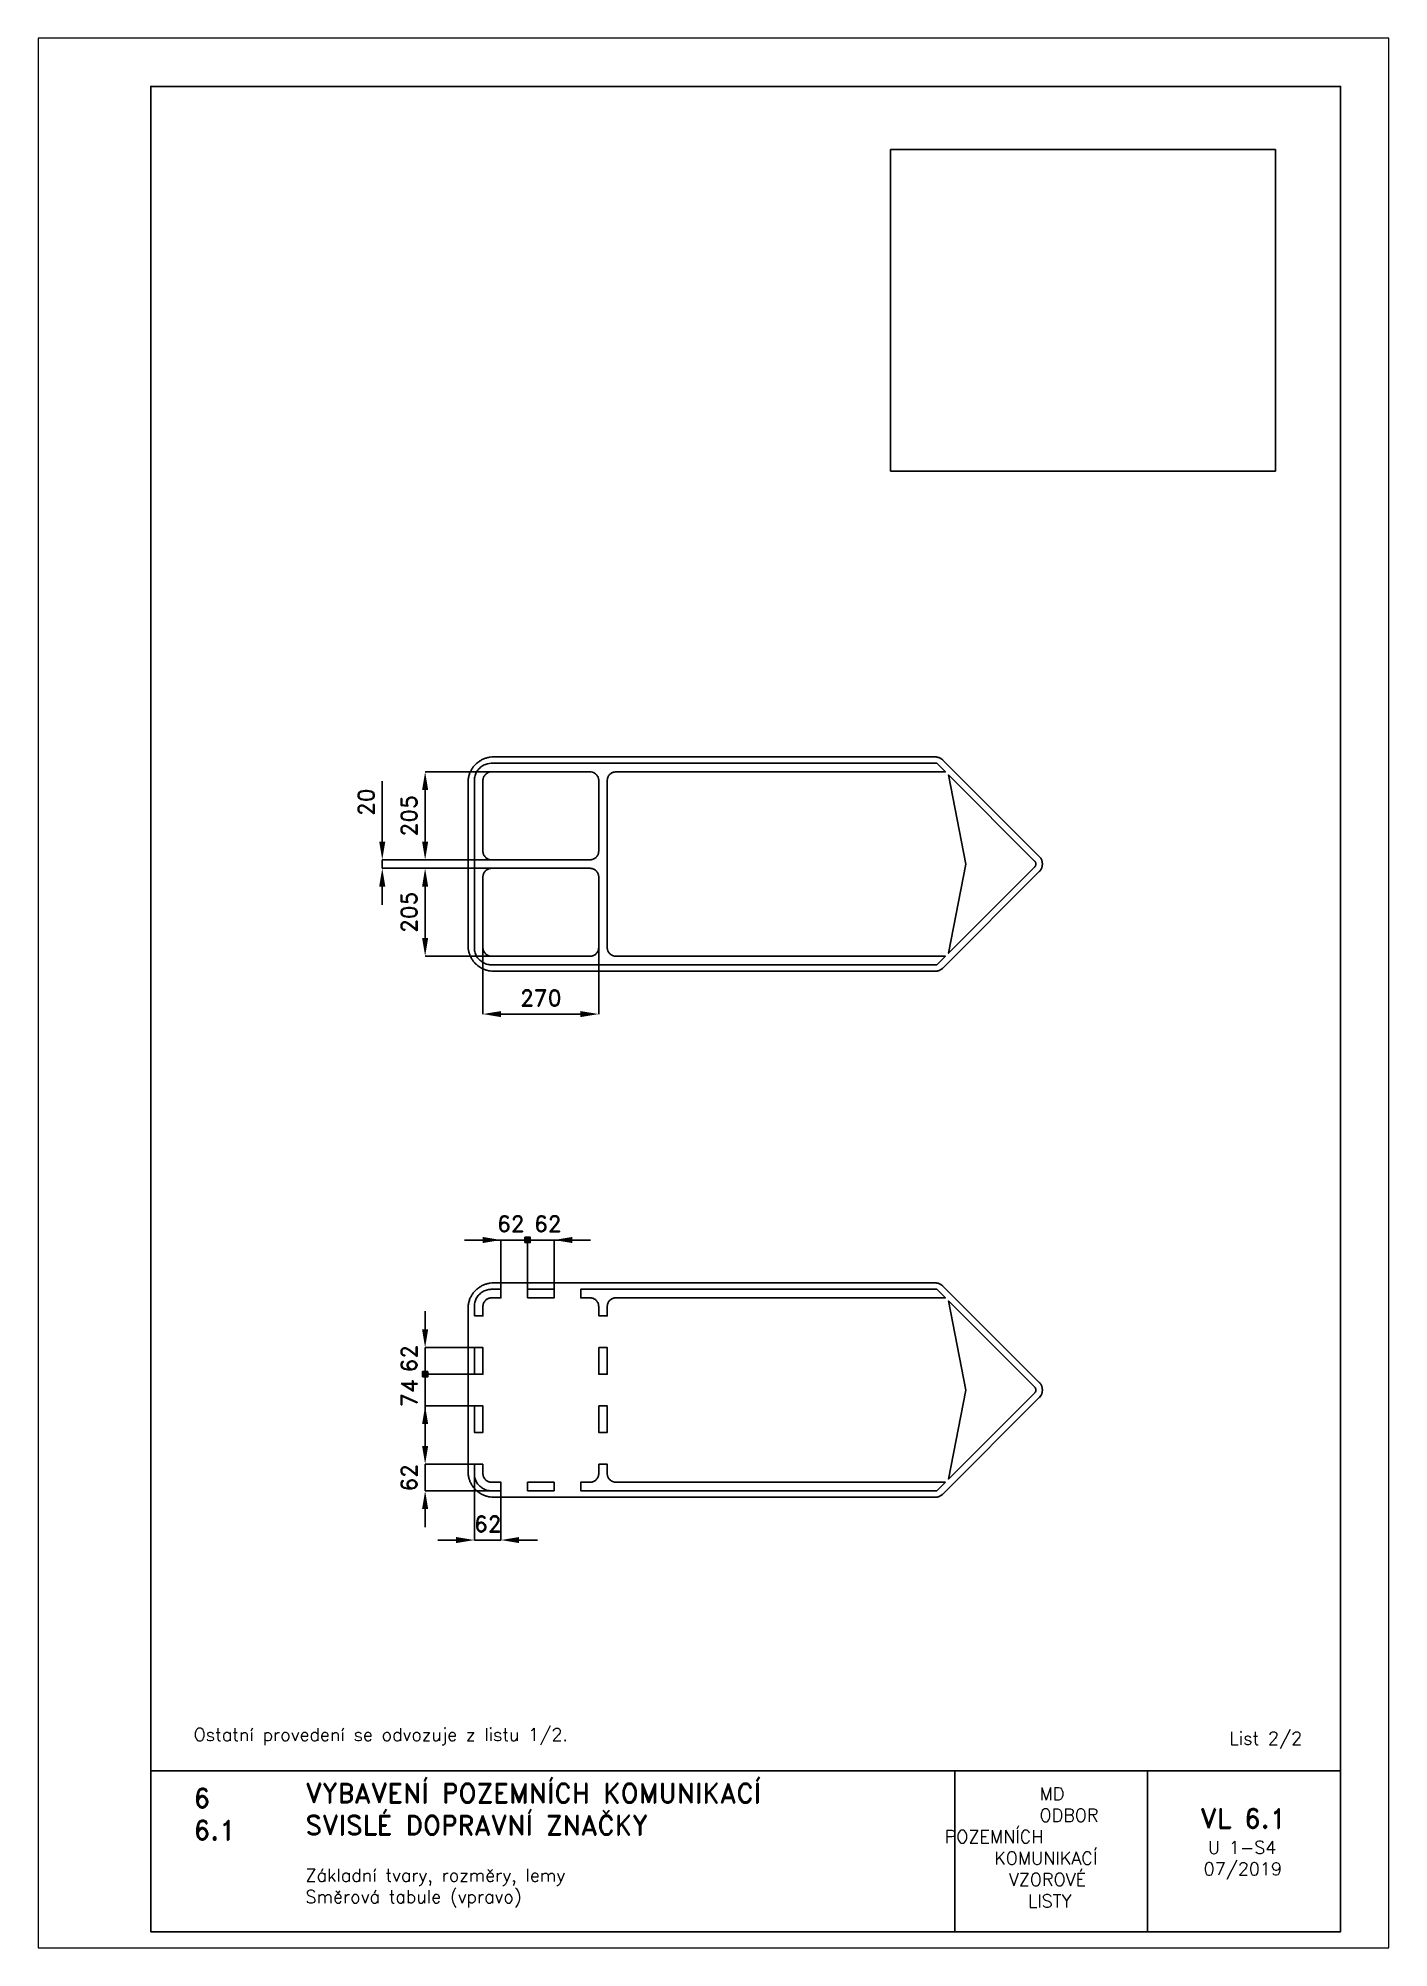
# Paper-space layout 'U1-S4-Směrová tabule (vpravo)-2' of a CAD drawing. Header units: millimetres. Extents: x 0 to 210, y 0 to 297.
# The model-space entities are those that its viewports show. They can reach past a viewport. Long polylines and large blocks are cut down to what shows.
import ezdxf

# ---------------------------------------------------------------- set-up
doc = ezdxf.new("R2010")
doc.units = ezdxf.units.MM
doc.header["$LTSCALE"] = 5
for name, color, linetype in [('Kóty', 2, 'Continuous'), ('Rozpiska', 7, 'Continuous'), ('Značka', 7, 'Continuous')]:
    doc.layers.add(name, color=color, linetype=linetype)
doc.layers.add('Rámeček', color=6, linetype='Continuous', plot=False)
doc.styles.get("Standard").update_dxf_attribs({"font": 'romand.shx', "height": 37.5})
doc.dimstyles.get("Standard").update_dxf_attribs({"dimtxt": 37.5, "dimasz": 42.5, "dimexe": 0.18, "dimexo": 0.0625, "dimgap": 18.75, "dimtad": 1, "dimdec": 0, "dimzin": 0, "dimdsep": 46, "dimtxsty": 'Standard', "dimcen": 0.09, "dimadec": 0, "dimazin": 0, "dimtfac": 1, "dimtdec": 0, "dimtofl": 0, "dimtmove": 0, "dimatfit": 3, "dimfxl": 1, "dimtolj": 1, "dimtzin": 0, "dimarcsym": 0})
picture_1 = doc.add_image_def('image2.png', size_in_pixel=(15824, 13226))

psp = doc.layouts.new('U1-S4-Směrová tabule (vpravo)-2')

# ---------------------------------------------------------------- texts
at = {"layer": 'Rozpiska', "color": 7, "attachment_point": 1}
for s, width, insert, char_height in [('\\A1;\\POstatní provedení se odvozuje z listu 1/2.{\\H2.02381x; }', 77.9986, (24.17, 37.5), 2), ('List 2/2', 13.9221, (185.21, 33.59), 2), ('6', 149.0422, (24.17, 24.77), 3), ('{\\C6;VYBAVENÍ POZEMNÍCH KOMUNIKACÍ\\P}SVISLÉ DOPRAVNÍ ZNAČKY{\\H1.34524x; }', 149.0422, (41.56, 25.56), 3), ('\\pi14.7414;{\\C6;MD\\P\\pi2.36044;}ODBOR POZEMNÍCH{\\H1.57143x; }\\P\\pi7.69378;KOMUNIKACÍ{\\H1.5x; }\\P\\pi9.97949;{\\C6;VZOROVÉ\\H1.47619x; \\H0.67742x;\\P\\pi12.93187;LISTY\\H1.26984x; }', 33.1018, (140.95, 24.95), 2), ('\\pi1.03113;{\\H1.5x;\\C6;VL 6.1\\P\\pi2.22157;\\H0.66667x;U 1-S4\\H1.66666x; \\H0.6x;\\P\\pi1.5549;07/2019\\H1.80159x; }', 16.0623, (179.66, 21.61), 2), ('6.1', 149.0422, (24.17, 19.78), 3), ('{\\C6;Základní tvary, rozměry, lemy\\P}Směrová tabule (vpravo){\\H2.02381x; }', 149.0422, (41.56, 12.29), 2)]:
    psp.add_mtext_dynamic_manual_height_columns(s, width=width, gutter_width=100, heights=[0], dxfattribs=dict(at, insert=insert, char_height=char_height))

msp = doc.modelspace()

# ---------------------------------------------------------------- texts
at = {"layer": 'Kóty', "color": 2, "char_height": 37.5, "attachment_point": 5}
for insert in [(3099.9, 637.5), (3186.1, 637.5), (3046.1, -62.5)]:
    msp.add_mtext('\\A1;62', dxfattribs=dict(at, insert=insert))
at = {"layer": 'Kóty', "color": 2, "char_height": 37.5, "attachment_point": 5, "rotation": 90}
for s, insert in [('\\A1;62', (2862.5, 323.1)), ('\\A1;74', (2862.5, 242.7)), ('\\A1;62', (2862.5, 45.3))]:
    msp.add_mtext(s, dxfattribs=dict(at, insert=insert))

# ---------------------------------------------------------------- blocks, each defined once
blk = doc.blocks.new('*D9')
at = {"layer": 'Defpoints', "color": 0, "transparency": 16777216}
for p in [(3034.8, 1299.2), (3304.8, 1300.9), (3304.8, 1127.1)]:
    blk.add_point(p, dxfattribs=at)
at = {"layer": 'Kóty', "color": 0, "lineweight": -2, "transparency": 16777216}
for p, q in [((3034.8, 1299.2), (3034.8, 1126.9)), ((3304.8, 1300.9), (3304.8, 1126.9)), ((3077.3, 1127.1), (3262.3, 1127.1))]:
    blk.add_line(p, q, dxfattribs=at)
at = {"layer": 'Kóty', "color": 0, "transparency": 16777216}
for points in [[(3077.3, 1134.1), (3077.3, 1120), (3034.8, 1127.1)], [(3262.3, 1134.1), (3262.3, 1120), (3304.8, 1127.1)]]:
    blk.add_solid(points, dxfattribs=at)
at = {"layer": 'Kóty', "color": 0, "transparency": 16777216, "insert": (3169.8, 1164.6), "char_height": 37.5, "attachment_point": 5}
blk.add_mtext('\\A1;270', dxfattribs=at)
blk = doc.blocks.new('*D10')
at = {"layer": 'Defpoints', "color": 0, "transparency": 16777216}
for p in [(2900, 1467.1), (3145.4, 1467.1), (3138.6, 1262.1)]:
    blk.add_point(p, dxfattribs=at)
at = {"layer": 'Kóty', "color": 0, "lineweight": -2, "transparency": 16777216}
for p, q in [((3145.3, 1467.1), (2899.8, 1467.1)), ((2900, 1304.6), (2900, 1424.6)), ((3138.5, 1262.1), (2899.8, 1262.1))]:
    blk.add_line(p, q, dxfattribs=at)
at = {"layer": 'Kóty', "color": 0, "transparency": 16777216}
for points in [[(2892.9, 1424.6), (2907.1, 1424.6), (2900, 1467.1)], [(2892.9, 1304.6), (2907.1, 1304.6), (2900, 1262.1)]]:
    blk.add_solid(points, dxfattribs=at)
at = {"layer": 'Kóty', "color": 0, "transparency": 16777216, "insert": (2862.5, 1364.6), "char_height": 37.5, "attachment_point": 5, "rotation": 90}
blk.add_mtext('\\A1;205', dxfattribs=at)
blk = doc.blocks.new('*D11')
at = {"layer": 'Defpoints', "color": 0, "transparency": 16777216}
for p in [(2900, 1692.1), (3054.8, 1692.1), (3067.3, 1487.1)]:
    blk.add_point(p, dxfattribs=at)
at = {"layer": 'Kóty', "color": 0, "lineweight": -2, "transparency": 16777216}
for p, q in [((3054.8, 1692.1), (2899.8, 1692.1)), ((2900, 1529.6), (2900, 1649.6)), ((3067.2, 1487.1), (2899.8, 1487.1))]:
    blk.add_line(p, q, dxfattribs=at)
at = {"layer": 'Kóty', "color": 0, "transparency": 16777216}
for points in [[(2892.9, 1649.6), (2907.1, 1649.6), (2900, 1692.1)], [(2892.9, 1529.6), (2907.1, 1529.6), (2900, 1487.1)]]:
    blk.add_solid(points, dxfattribs=at)
at = {"layer": 'Kóty', "color": 0, "transparency": 16777216, "insert": (2862.5, 1589.6), "char_height": 37.5, "attachment_point": 5, "rotation": 90}
blk.add_mtext('\\A1;205', dxfattribs=at)
blk = doc.blocks.new('*D12')
at = {"layer": 'Defpoints', "color": 0, "transparency": 16777216}
for p in [(2800, 1487.1), (3067.2, 1487.1), (3072.8, 1467.1)]:
    blk.add_point(p, dxfattribs=at)
at = {"layer": 'Kóty', "color": 0, "lineweight": -2, "transparency": 16777216}
for p, q in [((2800, 1529.6), (2800, 1670.3)), ((3067.2, 1487.1), (2799.8, 1487.1)), ((3072.7, 1467.1), (2799.8, 1467.1)), ((2800, 1424.6), (2800, 1382.1))]:
    blk.add_line(p, q, dxfattribs=at)
at = {"layer": 'Kóty', "color": 0, "transparency": 16777216}
for points in [[(2792.9, 1529.6), (2807.1, 1529.6), (2800, 1487.1)], [(2792.9, 1424.6), (2807.1, 1424.6), (2800, 1467.1)]]:
    blk.add_solid(points, dxfattribs=at)
at = {"layer": 'Kóty', "color": 0, "transparency": 16777216, "insert": (2762.5, 1621.2), "char_height": 37.5, "attachment_point": 5, "rotation": 90}
blk.add_mtext('\\A1;20', dxfattribs=at)

# ---------------------------------------------------------------- dimensions: what is measured, and where the dimension line sits
at = {"layer": 'Kóty', "color": 2}
for base, p1, p2, picture, middle in [((2800, 1487.1), (3072.8, 1467.1), (3067.2, 1487.1), '*D12', (2762.5, 1621.2)), ((2900, 1692.1), (3067.3, 1487.1), (3054.8, 1692.1), '*D11', (2862.5, 1589.6)), ((2900, 1467.1), (3138.6, 1262.1), (3145.4, 1467.1), '*D10', (2862.5, 1364.6))]:
    dim = msp.add_linear_dim(base=base, p1=p1, p2=p2, angle=90, dimstyle='Standard', dxfattribs=at)
    dim.commit()
    dim.dimension.update_dxf_attribs({"geometry": picture, "text_midpoint": middle})
dim = msp.add_linear_dim(base=(3304.8, 1127.1), p1=(3034.8, 1299.2), p2=(3304.8, 1300.9), dimstyle='Standard', dxfattribs=at)
dim.commit()
dim.dimension.update_dxf_attribs({"geometry": '*D9', "text_midpoint": (3169.8, 1164.6)})

# ---------------------------------------------------------------- hatches: boundary and pattern name
at = {"layer": 'Kóty'}
h = msp.add_hatch(color=256, dxfattribs=at)
h.dxf.hatch_style = 1
h.paths.add_polyline_path([(3132.6, 593.9), (3145.1, 593.9), (3145.1, 606.4), (3132.6, 606.4)])
h = msp.add_hatch(color=256, dxfattribs=at)
h.dxf.hatch_style = 1
h.paths.add_polyline_path([(2893.6, 280.7), (2906.1, 280.7), (2906.1, 293.2), (2893.6, 293.2)])

# ---------------------------------------------------------------- linework, layer by layer
at = {"layer": 'Kóty', "color": 2}
for p, q in [((3034.3, 600), (2991.8, 600)), ((3181.3, 600), (3053.8, 600)), ((3076.8, 485.1), (3076.8, 600.2)), ((3138.8, 485.1), (3138.8, 600.2)), ((3138.8, 485.1), (3138.8, 600.2)), ((3181.3, 600), (3223.8, 600)), ((3200.8, 485.1), (3200.8, 600.2)), ((3285.8, 600), (3243.3, 600)), ((2900, 391.5), (2900, 434)), ((3014.8, 349), (2899.8, 349)), ((2900, 349), (2900, 128)), ((3014.8, 287), (2899.8, 287)), ((3014.8, 287), (2899.8, 287)), ((3014.8, 213), (2899.8, 213)), ((2900, 119.5), (2900, 162)), ((3034.8, 77), (2899.8, 77)), ((3014.8, 76.9), (3014.8, -100.2)), ((3076.8, 15), (2899.8, 15)), ((3076.8, 14.9), (3076.8, -100.2)), ((2900, -70), (2900, -27.5)), ((2972.3, -100), (2929.8, -100)), ((3161.8, -100), (3119.3, -100))]:
    msp.add_line(p, q, dxfattribs=at)
for points in [[(2800, 1467.1), (2800, 1487.1)], [(2900, 15), (2900, 77)], [(3014.8, -100), (3076.8, -100)]]:
    msp.add_lwpolyline(points, dxfattribs=at)
at = {"layer": 'Kóty'}
for points in [[(3132.6, 593.9), (3145.1, 593.9), (3145.1, 606.4), (3132.6, 606.4)], [(2893.6, 280.7), (2906.1, 280.7), (2906.1, 293.2), (2893.6, 293.2)]]:
    msp.add_lwpolyline(points, close=True, dxfattribs=at)
at = {"layer": 'Kóty', "color": 2}
for points in [[(3034.3, 607.1), (3034.3, 592.9), (3076.8, 600)], [(3243.3, 607.1), (3243.3, 592.9), (3200.8, 600)], [(2892.9, 391.5), (2907.1, 391.5), (2900, 349)], [(2892.9, 170.5), (2907.1, 170.5), (2900, 213)], [(2892.9, 119.5), (2907.1, 119.5), (2900, 77)], [(2892.9, -27.5), (2907.1, -27.5), (2900, 15)], [(2972.3, -92.9), (2972.3, -107.1), (3014.8, -100)], [(3119.3, -92.9), (3119.3, -107.1), (3076.8, -100)]]:
    msp.add_solid(points, dxfattribs=at)
at = {"layer": 'Značka', "color": 5}
for points in [[(3206, 1227.1), (3060, 1227.1), (3059.8, 1227.1), (3059.5, 1227.1, -0.032179), (3051.8, 1227.6, -0.03545), (3044.2, 1229.2, -0.036267), (3036.8, 1231.7, -0.034417), (3029.9, 1235.2, -0.033724), (3023.4, 1239.5, -0.034085), (3017.6, 1244.6, -0.034208), (3012.4, 1250.5, -0.034232), (3008.1, 1256.9, -0.034045), (3004.6, 1263.9, -0.033413), (3002.1, 1271.2, -0.034125), (3000.5, 1278.8, -0.036745), (3000, 1286.6), (3000, 1286.8), (3000, 1287.1), (3000, 1667.1), (3000, 1667.3), (3000, 1667.5, -0.032181), (3000.5, 1675.3, -0.035445), (3002.1, 1682.9, -0.036272), (3004.6, 1690.3, -0.034414), (3008.1, 1697.2, -0.033711), (3012.4, 1703.7, -0.034082), (3017.6, 1709.5, -0.03421), (3023.4, 1714.6, -0.034229), (3029.9, 1718.9, -0.034026), (3036.8, 1722.4, -0.033416), (3044.2, 1724.9, -0.034113), (3051.8, 1726.5, -0.036749), (3059.5, 1727.1), (3059.8, 1727.1), (3060, 1727.1), (3440, 1727.1), (3440.1, 1727.1), (4089.6, 1727.1), (4090, 1727.1), (4090.3, 1727.1, -0.033666), (4093.6, 1726.8, -0.035743), (4096.7, 1726, -0.035995), (4099.8, 1724.9, -0.034194), (4102.7, 1723.4, -0.028032), (4104.9, 1721.9, -0.030296), (4106.9, 1720.2), (4107.1, 1720), (4107.3, 1719.7), (4332.3, 1494.7), (4332.5, 1494.5), (4332.8, 1494.3, -0.033489), (4334.9, 1491.8, -0.035581), (4336.6, 1489, -0.036071), (4338, 1486, -0.034706), (4339, 1482.9, -0.034176), (4339.5, 1479.7, -0.034437), (4339.6, 1476.4, -0.034583), (4339.3, 1473.2, -0.034584), (4338.6, 1470, -0.034428), (4337.5, 1466.9, -0.033927), (4336, 1464, -0.028207), (4334.5, 1461.8, -0.030254), (4332.7, 1459.8), (4332.5, 1459.6), (4332.3, 1459.4), (4107.3, 1234.4), (4107.1, 1234.2), (4106.9, 1233.9, -0.033424), (4104.3, 1231.8, -0.035702), (4101.6, 1230.1, -0.036089), (4098.6, 1228.7, -0.034168), (4095.5, 1227.8, -0.028021), (4092.9, 1227.3, -0.030346), (4090.2, 1227.1), (4089.9, 1227.1), (4089.6, 1227.1), (3440, 1227.1), (3206, 1227.1)], [(3324.8, 1672.1), (3324.8, 1282.1), (3324.8, 1281.8), (3324.8, 1281.5, 0.033357), (3325.1, 1278.9, 0.035597), (3325.6, 1276.4, 0.03612), (3326.5, 1273.9, 0.034649), (3327.8, 1271.6, 0.034093), (3329.3, 1269.5, 0.034444), (3331, 1267.6, 0.034555), (3333.1, 1265.9, 0.034573), (3335.3, 1264.5, 0.03439), (3337.6, 1263.4, 0.033784), (3340.1, 1262.6, 0.028259), (3342.2, 1262.2, 0.030642), (3344.3, 1262.1), (3344.6, 1262.1), (3344.8, 1262.1), (4113.6, 1262.1), (4093.6, 1242.1), (3054.8, 1242.1), (3054.3, 1242.1), (3053.8, 1242.1, -0.033591), (3048.6, 1242.5, -0.035597), (3043.5, 1243.7, -0.036063), (3038.5, 1245.5, -0.034662), (3033.9, 1248, -0.034134), (3029.6, 1251, -0.034445), (3025.8, 1254.5, -0.034571), (3022.4, 1258.5, -0.0346), (3019.7, 1263, -0.034365), (3017.5, 1267.7, -0.03373), (3015.9, 1272.7, -0.028222), (3015.1, 1276.9, -0.030665), (3014.8, 1281.1), (3014.8, 1281.6), (3014.8, 1282.1), (3014.8, 1672.1), (3014.8, 1672.6, -0.002482), (3014.8, 1673.1, -0.033588), (3015.3, 1678.3, -0.035601), (3016.5, 1683.4, -0.036053), (3018.3, 1688.3, -0.034685), (3020.7, 1693, -0.034152), (3023.7, 1697.2, -0.034425), (3027.3, 1701.1, -0.034539), (3031.3, 1704.4, -0.034553), (3035.7, 1707.2, -0.034395), (3040.5, 1709.4, -0.033946), (3045.5, 1711), (3049.6, 1711.8), (3053.9, 1712.1), (3054.3, 1712.1), (3054.8, 1712.1), (4093.6, 1712.1), (4113.6, 1692.1), (3344.8, 1692.1), (3344.6, 1692.1), (3344.3, 1692.1), (3341.7, 1691.8), (3339.1, 1691.2, 0.036083), (3336.7, 1690.3, 0.034649), (3334.4, 1689.1, 0.034138), (3332.2, 1687.6, 0.034412), (3330.3, 1685.8, 0.034583), (3328.6, 1683.8, 0.034625), (3327.2, 1681.6, 0.034364), (3326.1, 1679.2, 0.03376), (3325.4, 1676.7, 0.028216), (3325, 1674.7, 0.030627), (3324.8, 1672.5, 0.00282), (3324.8, 1672.3), (3324.8, 1672.1)], [(3054.8, 1487.1), (3054.7, 1487.1), (3054.7, 1487.1), (3052.1, 1487.2), (3049.5, 1487.8), (3047.1, 1488.6), (3044.8, 1489.8), (3042.6, 1491.2, -0.034079), (3040.7, 1492.9, -0.034234), (3039, 1494.9, -0.034205), (3037.5, 1497, -0.03403), (3036.4, 1499.3, -0.033421), (3035.5, 1501.8, -0.034122), (3035, 1504.3, -0.036743), (3034.8, 1506.9), (3034.8, 1507), (3034.8, 1507.1), (3034.8, 1672.1), (3034.8, 1672.1), (3034.8, 1672.2, -0.032183), (3035, 1674.8, -0.035448), (3035.5, 1677.3, -0.03628), (3036.4, 1679.8, -0.034422), (3037.5, 1682.1, -0.033744), (3039, 1684.3, -0.034103), (3040.7, 1686.2), (3042.6, 1687.9), (3044.8, 1689.4), (3047.1, 1690.5), (3049.5, 1691.4), (3052.1, 1691.9), (3054.7, 1692.1), (3054.7, 1692.1), (3054.8, 1692.1), (3284.8, 1692.1), (3284.9, 1692.1), (3285, 1692.1), (3287.6, 1691.9), (3290.1, 1691.4), (3292.5, 1690.5), (3294.9, 1689.4), (3297, 1687.9, -0.034152), (3299, 1686.2, -0.03423), (3300.7, 1684.3, -0.034209), (3302.1, 1682.1, -0.034034), (3303.3, 1679.8, -0.033425), (3304.1, 1677.3, -0.034124), (3304.6, 1674.8, -0.036752), (3304.8, 1672.2), (3304.8, 1672.1), (3304.8, 1672.1), (3304.8, 1507.1), (3304.8, 1507), (3304.8, 1506.9, -0.032195), (3304.6, 1504.3, -0.035447), (3304.1, 1501.8, -0.036255), (3303.3, 1499.3, -0.034436), (3302.1, 1497, -0.033745), (3300.7, 1494.9, -0.034114), (3299, 1492.9, -0.034195), (3297, 1491.2, -0.034212), (3294.9, 1489.8, -0.034024), (3292.5, 1488.6, -0.033466), (3290.1, 1487.8, -0.03413), (3287.6, 1487.2, -0.036765), (3285, 1487.1), (3284.9, 1487.1), (3284.8, 1487.1), (3054.8, 1487.1)], [(4321.5, 1470), (4120.7, 1269.1), (4160.7, 1477.1), (4120.7, 1685), (4321.5, 1484.1), (4321.6, 1484), (4321.7, 1483.9, -0.033188), (4322.6, 1482.9, -0.035843), (4323.2, 1481.8, -0.036413), (4323.8, 1480.6, -0.034587), (4324.2, 1479.4, -0.033969), (4324.4, 1478.1, -0.034381), (4324.5, 1476.8, -0.034736), (4324.3, 1475.5, -0.0347), (4324, 1474.2, -0.034351), (4323.6, 1473, -0.034015), (4323, 1471.8, -0.028353), (4322.4, 1471, -0.030137), (4321.7, 1470.2), (4321.6, 1470.1), (4321.5, 1470)], [(3054.8, 1262.1), (3054.7, 1262.1), (3054.7, 1262.1), (3052.1, 1262.2, -0.035442), (3049.5, 1262.8, -0.036281), (3047.1, 1263.6, -0.034403), (3044.8, 1264.8, -0.03371), (3042.6, 1266.2, -0.034079), (3040.7, 1267.9, -0.034218), (3039, 1269.9, -0.034219), (3037.5, 1272, -0.03403), (3036.4, 1274.3, -0.033413), (3035.5, 1276.8, -0.034132), (3035, 1279.3, -0.036743), (3034.8, 1281.9), (3034.8, 1282), (3034.8, 1282.1), (3034.8, 1447.1), (3034.8, 1447.1), (3034.8, 1447.2, -0.032176), (3035, 1449.8, -0.035448), (3035.5, 1452.3, -0.03625), (3036.4, 1454.8, -0.034422), (3037.5, 1457.1, -0.033744), (3039, 1459.3, -0.034103), (3040.7, 1461.2, -0.034186), (3042.6, 1462.9, -0.034243), (3044.8, 1464.4), (3047.1, 1465.5), (3049.5, 1466.4), (3052.1, 1466.9), (3054.7, 1467.1), (3054.7, 1467.1), (3054.8, 1467.1), (3284.8, 1467.1), (3284.9, 1467.1), (3285, 1467.1, -0.032179), (3287.6, 1466.9, -0.035397), (3290.1, 1466.4, -0.036285), (3292.5, 1465.5, -0.034467), (3294.9, 1464.4, -0.033774), (3297, 1462.9, -0.034081), (3299, 1461.2, -0.03423), (3300.7, 1459.3, -0.034209), (3302.1, 1457.1, -0.034034), (3303.3, 1454.8, -0.033425), (3304.1, 1452.3, -0.034132), (3304.6, 1449.8, -0.036757), (3304.8, 1447.2), (3304.8, 1447.1), (3304.8, 1447.1), (3304.8, 1282.1), (3304.8, 1282), (3304.8, 1281.9, -0.032192), (3304.6, 1279.3, -0.035443), (3304.1, 1276.8, -0.036262), (3303.3, 1274.3, -0.034436), (3302.1, 1272, -0.033719), (3300.7, 1269.9, -0.034114), (3299, 1267.9, -0.034213), (3297, 1266.2, -0.034252), (3294.9, 1264.8, -0.034045), (3292.5, 1263.6, -0.033421), (3290.1, 1262.8, -0.034107), (3287.6, 1262.2, -0.036765), (3285, 1262.1), (3284.9, 1262.1), (3284.8, 1262.1), (3054.8, 1262.1)], [(3206, 0), (3060, 0), (3059.8, 0), (3059.5, 0, -0.03218), (3051.8, 0.5, -0.035443), (3044.2, 2.1, -0.036267), (3036.8, 4.6, -0.034421), (3029.9, 8.1, -0.033721), (3023.4, 12.4, -0.034085), (3017.6, 17.6, -0.034209), (3012.4, 23.4, -0.034229), (3008.1, 29.9, -0.034044), (3004.6, 36.8, -0.033412), (3002.1, 44.2, -0.034127), (3000.5, 51.8, -0.036745), (3000, 59.5), (3000, 59.8), (3000, 60), (3000, 440), (3000, 440.2), (3000, 440.5, -0.03218), (3000.5, 448.2, -0.035443), (3002.1, 455.8, -0.036265), (3004.6, 463.2, -0.03442), (3008.1, 470.1, -0.033723), (3012.4, 476.6, -0.034084), (3017.6, 482.4, -0.034207), (3023.4, 487.6, -0.034229), (3029.9, 491.9, -0.034048), (3036.8, 495.4, -0.033412), (3044.2, 497.9, -0.034129), (3051.8, 499.5, -0.036749), (3059.5, 500), (3059.8, 500), (3060, 500), (3440, 500), (3440.1, 500), (4089.6, 500), (4090, 500), (4090.3, 500, -0.033639), (4093.6, 499.7, -0.035698), (4096.7, 499, -0.035995), (4099.8, 497.9, -0.034194), (4102.7, 496.3, -0.028013), (4104.9, 494.8, -0.030278), (4106.9, 493.1), (4107.1, 492.9), (4107.3, 492.7), (4332.3, 267.7), (4332.5, 267.4), (4332.8, 267.2, -0.033471), (4334.9, 264.7, -0.035562), (4336.6, 261.9, -0.036075), (4338, 259, -0.034689), (4339, 255.8, -0.034177), (4339.5, 252.6, -0.034437), (4339.6, 249.3, -0.034584), (4339.3, 246.1, -0.034578), (4338.6, 242.9, -0.034414), (4337.5, 239.8, -0.033916), (4336, 236.9), (4334.5, 234.7), (4332.7, 232.7), (4332.5, 232.5), (4332.3, 232.3), (4107.3, 7.3), (4107.1, 7.1), (4106.9, 6.9, -0.03342), (4104.3, 4.8, -0.035701), (4101.6, 3, -0.036084), (4098.6, 1.6, -0.034165), (4095.5, 0.7, -0.027998), (4092.9, 0.2, -0.030323), (4090.2, 0, -0.002662), (4089.9, 0), (4089.6, 0), (3440, 0), (3206, 0)], [(3014.8, 423), (3014.8, 445), (3014.8, 445.5), (3014.8, 446, -0.033589), (3015.3, 451.3, -0.035602), (3016.5, 456.4, -0.036059), (3018.3, 461.3, -0.034675), (3020.7, 465.9, -0.034142), (3023.7, 470.2, -0.034433), (3027.3, 474, -0.034543), (3031.3, 477.4, -0.034548), (3035.7, 480.2, -0.03439), (3040.5, 482.4, -0.033974), (3045.5, 483.9, -0.028193), (3049.6, 484.7, -0.029993), (3053.9, 485), (3054.3, 485), (3054.8, 485), (3076.8, 485), (3076.8, 465), (3054.8, 465), (3054.7, 465), (3054.7, 465, 0.032179), (3052.1, 464.8, 0.035442), (3049.5, 464.3, 0.036259), (3047.1, 463.5, 0.034414), (3044.8, 462.3, 0.03372), (3042.6, 460.9, 0.034079), (3040.7, 459.1, 0.034202), (3039, 457.2, 0.034225), (3037.5, 455, 0.034041), (3036.4, 452.7, 0.033409), (3035.5, 450.3, 0.034126), (3035, 447.7, 0.036744), (3034.8, 445.2), (3034.8, 445.1), (3034.8, 445), (3034.8, 423), (3014.8, 423)], [(3304.8, 423), (3304.8, 445), (3304.8, 445.1), (3304.8, 445.2, 0.032179), (3304.6, 447.7, 0.035443), (3304.1, 450.3, 0.036259), (3303.3, 452.7, 0.034409), (3302.1, 455, 0.033719), (3300.7, 457.2, 0.034073), (3299, 459.1, 0.034207), (3297, 460.9, 0.034219), (3294.9, 462.3, 0.03405), (3292.5, 463.5, 0.033407), (3290.1, 464.3, 0.034128), (3287.6, 464.8, 0.036741), (3285, 465), (3284.9, 465), (3284.8, 465), (3262.8, 465), (3262.8, 485), (4093.6, 485), (4113.6, 465), (3344.8, 465), (3344.6, 465), (3344.3, 465, 0.033365), (3341.7, 464.8, 0.035593), (3339.1, 464.2, 0.036127), (3336.7, 463.3, 0.03466), (3334.4, 462.1, 0.034109), (3332.2, 460.5, 0.034412), (3330.3, 458.8, 0.034583), (3328.6, 456.8, 0.034612), (3327.2, 454.5, 0.034369), (3326.1, 452.2, 0.033751), (3325.4, 449.7, 0.02823), (3325, 447.6, 0.030642), (3324.8, 445.5), (3324.8, 445.2), (3324.8, 445), (3324.8, 423), (3304.8, 423)], [(3034.8, 77), (3034.8, 55), (3034.8, 54.9), (3034.8, 54.8, 0.032179), (3035, 52.3, 0.035443), (3035.5, 49.7, 0.036265), (3036.4, 47.3, 0.034419), (3037.5, 45, 0.033719), (3039, 42.8, 0.034086), (3040.7, 40.9, 0.034209), (3042.6, 39.1, 0.03423), (3044.8, 37.7, 0.034044), (3047.1, 36.5, 0.033412), (3049.5, 35.7, 0.034128), (3052.1, 35.2, 0.036744), (3054.7, 35), (3054.7, 35), (3054.8, 35), (3076.8, 35), (3076.8, 15), (3054.8, 15), (3054.3, 15), (3053.8, 15, -0.033589), (3048.6, 15.5, -0.035612), (3043.5, 16.6, -0.036065), (3038.5, 18.4, -0.034667), (3033.9, 20.9, -0.034135), (3029.6, 23.9, -0.034433), (3025.8, 27.5, -0.034558), (3022.4, 31.5, -0.034597), (3019.7, 35.9, -0.034365), (3017.5, 40.7, -0.033733), (3015.9, 45.7, -0.028224), (3015.1, 49.8, -0.030666), (3014.8, 54), (3014.8, 54.5), (3014.8, 55), (3014.8, 77), (3034.8, 77)], [(3304.8, 77), (3324.8, 77), (3324.8, 55), (3324.8, 54.7), (3324.8, 54.5, 0.033354), (3325.1, 51.9, 0.035595), (3325.6, 49.3, 0.036119), (3326.5, 46.9, 0.034648), (3327.8, 44.5, 0.034101), (3329.3, 42.4, 0.034424), (3331, 40.5, 0.034572), (3333.1, 38.8, 0.034606), (3335.3, 37.4, 0.034378), (3337.6, 36.3, 0.033762), (3340.1, 35.6, 0.028229), (3342.2, 35.2, 0.030631), (3344.3, 35), (3344.6, 35), (3344.8, 35), (4113.6, 35), (4093.6, 15), (3262.8, 15), (3262.8, 35), (3284.8, 35), (3284.9, 35), (3285, 35, 0.032179), (3287.6, 35.2, 0.035444), (3290.1, 35.7, 0.036265), (3292.5, 36.5, 0.034414), (3294.9, 37.7, 0.033718), (3297, 39.1, 0.034077), (3299, 40.9, 0.034213), (3300.7, 42.8, 0.034222), (3302.1, 45, 0.034048), (3303.3, 47.3, 0.033405), (3304.1, 49.7, 0.034128), (3304.6, 52.3, 0.036741), (3304.8, 54.8), (3304.8, 54.9), (3304.8, 55), (3304.8, 77)]]:
    msp.add_lwpolyline(points, format="xyb", dxfattribs=at)
for points in [[(3138.8, 465), (3138.8, 485), (3200.8, 485), (3200.8, 465), (3138.8, 465)], [(4321.5, 242.9), (4120.7, 42.1), (4160.7, 250), (4120.7, 457.9), (4321.5, 257.1), (4321.6, 257), (4321.7, 256.9), (4322.6, 255.9), (4323.2, 254.8), (4323.8, 253.6), (4324.2, 252.3), (4324.4, 251), (4324.5, 249.7), (4324.3, 248.4), (4324, 247.2), (4323.6, 245.9), (4323, 244.8), (4322.4, 243.9), (4321.7, 243.1), (4321.6, 243), (4321.5, 242.9)], [(3014.8, 349), (3034.8, 349), (3034.8, 287), (3014.8, 287), (3014.8, 349)], [(3304.8, 349), (3324.8, 349), (3324.8, 287), (3304.8, 287), (3304.8, 349)], [(3014.8, 213), (3034.8, 213), (3034.8, 151), (3014.8, 151), (3014.8, 213)], [(3304.8, 213), (3324.8, 213), (3324.8, 151), (3304.8, 151), (3304.8, 213)], [(3138.8, 35), (3200.8, 35), (3200.8, 15), (3138.8, 15), (3138.8, 35)]]:
    msp.add_lwpolyline(points, dxfattribs=at)

msp.set_redraw_order([(e.dxf.handle, doc.entitydb.next_handle()) for e in msp.query("TEXT MTEXT ATTDEF DIMENSION ARC_DIMENSION")])  # texts and dimensions are drawn at this point

# ---------------------------------------------------------------- linework, layer by layer
at = {"layer": 'Rozpiska', "color": 7}
for p, q in [((17.5, 27.5), (202.5, 27.5)), ((142.5, 27.5), (142.5, 2.5)), ((172.5, 27.5), (172.5, 2.5))]:
    psp.add_line(p, q, dxfattribs=at)
psp.add_lwpolyline([(17.5, 2.5), (202.5, 2.5), (202.5, 289.5), (17.5, 289.5)], close=True, dxfattribs=at)

psp.set_redraw_order([(e.dxf.handle, doc.entitydb.next_handle()) for e in psp.query("TEXT MTEXT ATTDEF DIMENSION ARC_DIMENSION")])  # texts and dimensions are drawn at this point

# ---------------------------------------------------------------- pictures from other files: only their frames are drawn
at = {"layer": 'Značka', "color": 255}
image = psp.add_image(picture_1, insert=(132.51, 229.64), size_in_units=(59.85, 50.03), dxfattribs=at)
image.dxf.flags = 7

# ---------------------------------------------------------------- viewports
at = {"layer": 'Rámeček'}
psp.add_viewport(center=(105, 148.5), size=(210, 297), view_center_point=(3572.57, 1176.26), view_height=4455, dxfattribs=at)

doc.saveas('drawing.dxf')
